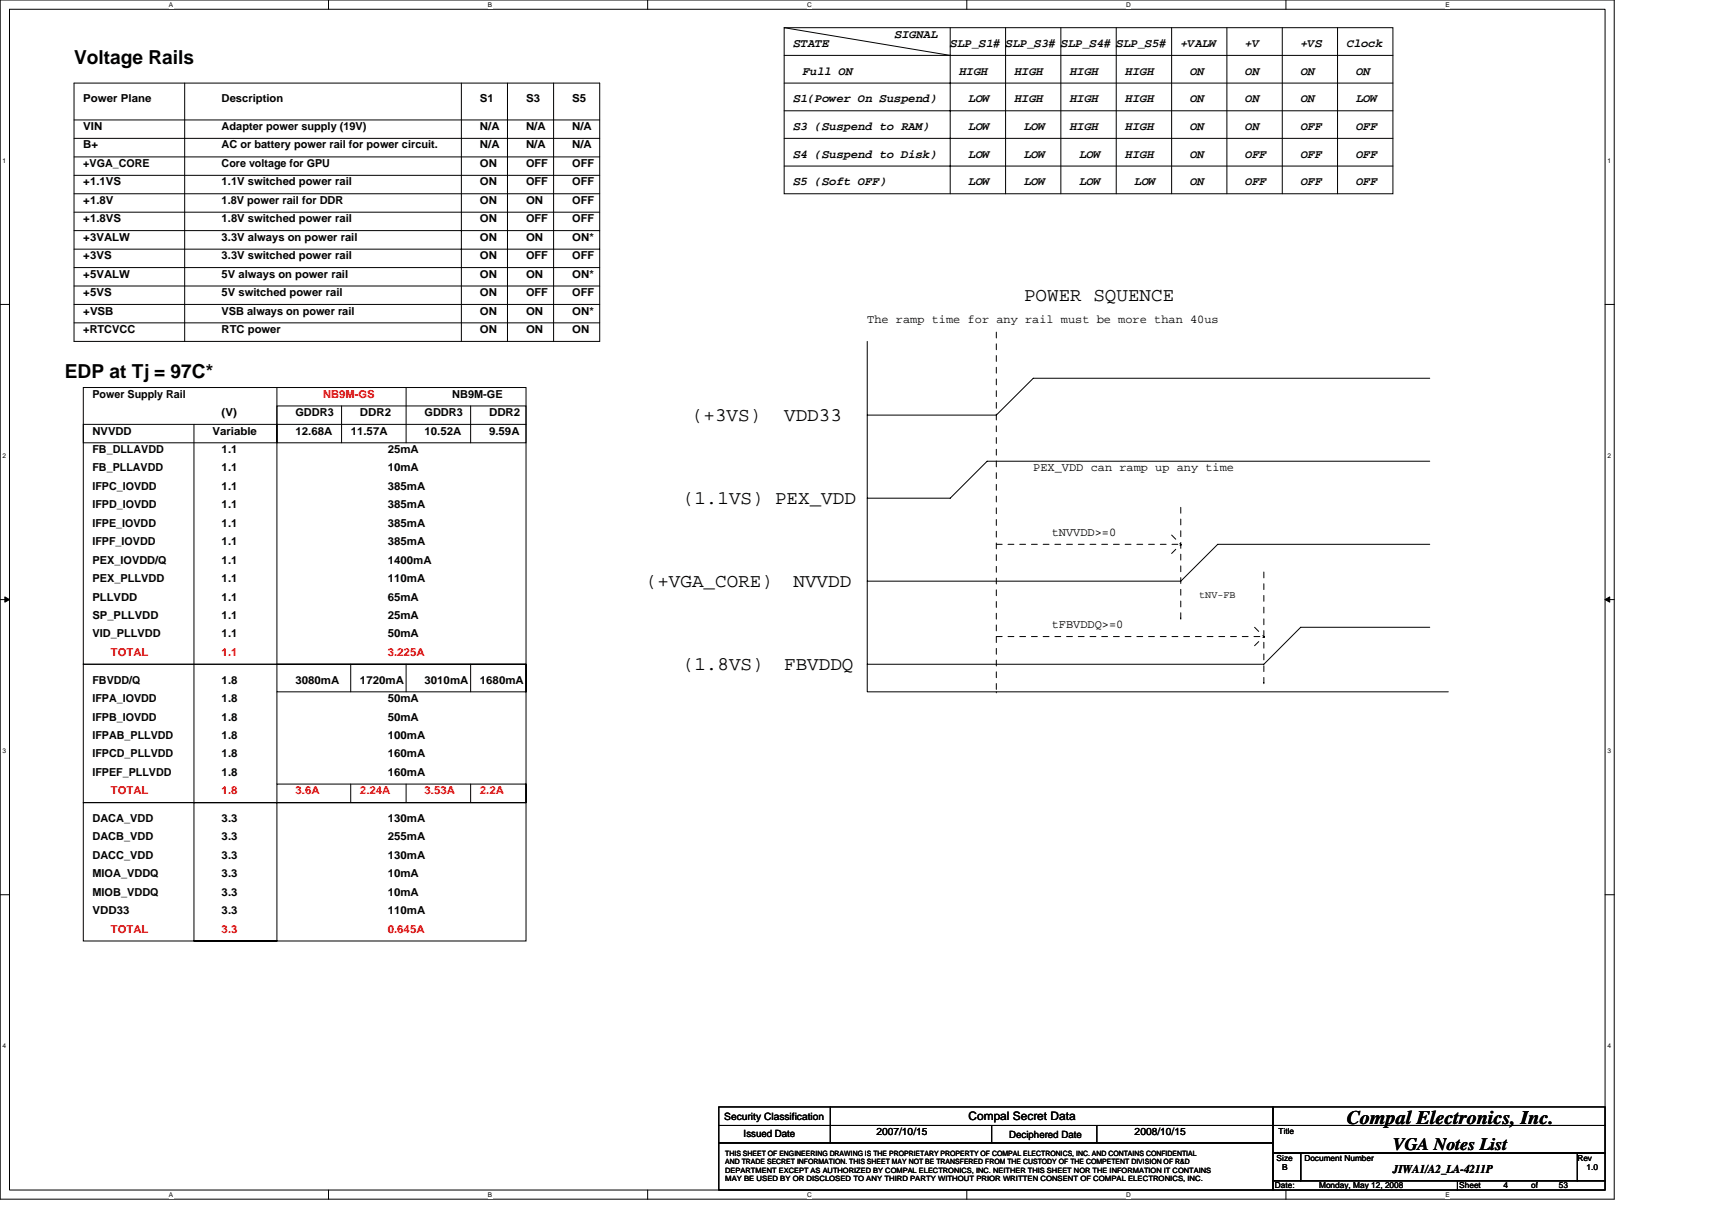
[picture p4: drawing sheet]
<svg xmlns="http://www.w3.org/2000/svg" width="297mm" height="210mm" viewBox="0 0 297 210" stroke-linecap="round" stroke-linejoin="round" font-family="sans-serif">
<defs><g id="words">
<g font-size="3.3">
<text x="12.8" y="11.1">Voltage Rails</text>
<text x="177.7" y="52.3">POWER SQUENCE</text>
<text x="11.3" y="65.5">EDP at Tj = 97C*</text>
<text x="120.1" y="73.1">(+3VS)</text>
<text x="136.1" y="73.1">VDD33</text>
<text x="118.5" y="87.5">(1.1VS) PEX_VDD</text>
<text x="112.1" y="101.9">(+VGA_CORE)</text>
<text x="137.7" y="101.9">NVVDD</text>
<text x="118.5" y="116.3">(1.8VS)</text>
<text x="136.1" y="116.3">FBVDDQ</text>
<text x="233.7" y="195.1">Compal Electronics, Inc.</text>
</g>
<text font-size="3" x="241.7" y="199.6">VGA Notes List</text>
<g font-size="2.1">
<text x="137.7" y="8.2">STATE</text>
<text x="155.3" y="6.6">SIGNAL</text>
<text x="164.9" y="8.2">SLP_S1# SLP_S3#</text>
<text x="184.1" y="8.2">SLP_S4#</text>
<text x="193.7" y="8.2">SLP_S5#</text>
<text x="204.9" y="8.2">+VALW</text>
<text x="216.1" y="8.2">+V</text>
<text x="225.7" y="8.2">+VS</text>
<text x="233.7" y="8.2">Clock</text>
<text x="137.7" y="17.8">S1(Power On Suspend)</text>
<text x="139.3" y="13">Full ON</text>
<text x="166.5" y="13">HIGH</text>
<text x="168.1" y="17.8">LOW</text>
<text x="176.1" y="13">HIGH</text>
<text x="176.1" y="17.8">HIGH</text>
<text x="185.7" y="13">HIGH</text>
<text x="185.7" y="17.8">HIGH</text>
<text x="195.3" y="13">HIGH</text>
<text x="195.3" y="17.8">HIGH</text>
<text x="206.5" y="13">ON</text>
<text x="206.5" y="17.8">ON</text>
<text x="216.1" y="13">ON</text>
<text x="216.1" y="17.8">ON</text>
<text x="225.7" y="13">ON</text>
<text x="225.7" y="17.8">ON</text>
<text x="235.3" y="13">ON</text>
<text x="235.3" y="17.8">LOW</text>
<text x="137.7" y="22.6">S3 (Suspend to RAM)</text>
<text x="168.1" y="22.6">LOW</text>
<text x="177.7" y="22.6">LOW</text>
<text x="185.7" y="22.6">HIGH</text>
<text x="195.3" y="22.6">HIGH</text>
<text x="206.5" y="22.6">ON</text>
<text x="216.1" y="22.6">ON</text>
<text x="225.7" y="22.6">OFF</text>
<text x="235.3" y="22.6">OFF</text>
<text x="137.7" y="27.4">S4 (Suspend to Disk)</text>
<text x="168.1" y="27.4">LOW</text>
<text x="177.7" y="27.4">LOW</text>
<text x="187.3" y="27.4">LOW</text>
<text x="195.3" y="27.4">HIGH</text>
<text x="206.5" y="27.4">ON</text>
<text x="216.1" y="27.4">OFF</text>
<text x="225.7" y="27.4">OFF</text>
<text x="235.3" y="27.4">OFF</text>
<text x="137.7" y="32.2">S5 (Soft OFF)</text>
<text x="168.1" y="32.2">LOW</text>
<text x="177.7" y="32.2">LOW</text>
<text x="187.3" y="32.2">LOW</text>
<text x="196.9" y="32.2">LOW</text>
<text x="206.5" y="32.2">ON</text>
<text x="216.1" y="32.2">OFF</text>
<text x="225.7" y="32.2">OFF</text>
<text x="235.3" y="32.2">OFF</text>
<text x="150.5" y="56.1">The ramp time for any rail must be more than 40us</text>
<text x="179.3" y="81.7">PEX_VDD can ramp up any time</text>
<text x="182.5" y="92.9">tNVVDD&gt;=0</text>
<text x="182.5" y="108.9">tFBVDDQ&gt;=0</text>
<text x="241.7" y="203.5">JIWA1/A2_LA-4211P</text>
</g>
<text font-size="2" x="168.1" y="194.3">Compal Secret Data</text>
<g font-size="1.9">
<text x="14.5" y="17.8">Power Plane</text>
<text x="38.5" y="17.8">Description</text>
<text x="83.3" y="17.8">S1</text>
<text x="91.3" y="17.8">S3</text>
<text x="99.3" y="17.8">S5</text>
<text x="14.5" y="22.6">VIN</text>
<text x="38.5" y="22.6">Adapter power supply (19V)</text>
<text x="83.3" y="22.6">N/A</text>
<text x="91.3" y="22.6">N/A</text>
<text x="99.3" y="22.6">N/A</text>
<text x="14.5" y="25.8">B+</text>
<text x="14.5" y="29">+VGA_CORE</text>
<text x="38.5" y="25.8">AC or battery power rail for power circuit.</text>
<text x="38.5" y="29">Core voltage for GPU</text>
<text x="83.3" y="29">ON</text>
<text x="83.3" y="25.8">N/A</text>
<text x="91.3" y="25.8">N/A</text>
<text x="91.3" y="29">OFF</text>
<text x="99.3" y="25.8">N/A</text>
<text x="99.3" y="29">OFF</text>
<text x="14.5" y="32.2">+1.1VS</text>
<text x="14.5" y="35.4">+1.8V</text>
<text x="38.5" y="32.2">1.1V switched power rail</text>
<text x="38.5" y="35.4">1.8V power rail for DDR</text>
<text x="83.3" y="35.4">ON</text>
<text x="83.3" y="32.2">ON</text>
<text x="91.3" y="35.4">ON</text>
<text x="91.3" y="32.2">OFF</text>
<text x="99.3" y="35.4">OFF</text>
<text x="99.3" y="32.2">OFF</text>
<text x="14.5" y="38.6">+1.8VS</text>
<text x="14.5" y="41.8">+3VALW</text>
<text x="38.5" y="38.6">1.8V switched power rail</text>
<text x="38.5" y="41.8">3.3V always on power rail</text>
<text x="83.3" y="41.8">ON</text>
<text x="83.3" y="38.6">ON</text>
<text x="91.3" y="41.8">ON</text>
<text x="91.3" y="38.6">OFF</text>
<text x="99.3" y="41.8">ON*</text>
<text x="99.3" y="38.6">OFF</text>
<text x="14.5" y="45">+3VS</text>
<text x="38.5" y="45">3.3V switched power rail</text>
<text x="83.3" y="45">ON</text>
<text x="91.3" y="45">OFF</text>
<text x="99.3" y="45">OFF</text>
<text x="14.5" y="51.4">+5VS</text>
<text x="14.5" y="48.2">+5VALW</text>
<text x="38.5" y="48.2">5V always on power rail</text>
<text x="38.5" y="51.4">5V switched power rail</text>
<text x="83.3" y="51.4">ON</text>
<text x="83.3" y="48.2">ON</text>
<text x="91.3" y="48.2">ON</text>
<text x="91.3" y="51.4">OFF</text>
<text x="99.3" y="51.4">OFF</text>
<text x="99.3" y="48.2">ON*</text>
<text x="14.5" y="54.6">+VSB</text>
<text x="14.5" y="57.8">+RTCVCC</text>
<text x="38.5" y="57.8">RTC power</text>
<text x="38.5" y="54.6">VSB always on power rail</text>
<text x="83.3" y="57.8">ON</text>
<text x="83.3" y="54.6">ON</text>
<text x="91.3" y="54.6">ON</text>
<text x="91.3" y="57.8">ON</text>
<text x="99.3" y="54.6">ON*</text>
<text x="99.3" y="57.8">ON</text>
<text x="16" y="69">Power Supply Rail</text>
<text x="78.5" y="69">NB9M-GE</text>
<text x="16" y="75.4">NVVDD</text>
<text x="36.8" y="75.4">Variable</text>
<text x="38.5" y="72.2">(V)</text>
<text x="51.3" y="72.2">GDDR3</text>
<text x="51.3" y="75.4">12.68A</text>
<text x="60.8" y="75.4">11.57A</text>
<text x="62.5" y="72.2">DDR2</text>
<text x="73.7" y="72.2">GDDR3</text>
<text x="73.7" y="75.4">10.52A</text>
<text x="84.9" y="75.4">9.59A</text>
<text x="84.9" y="72.2">DDR2</text>
<text x="16" y="78.6">FB_DLLAVDD</text>
<text x="16" y="81.8">FB_PLLAVDD</text>
<text x="38.5" y="78.6">1.1</text>
<text x="38.5" y="81.8">1.1</text>
<text x="67.3" y="78.6">25mA</text>
<text x="67.3" y="81.8">10mA</text>
<text x="16" y="85">IFPC_IOVDD</text>
<text x="16" y="88.2">IFPD_IOVDD</text>
<text x="38.5" y="85">1.1</text>
<text x="38.5" y="88.2">1.1</text>
<text x="67.3" y="85">385mA</text>
<text x="67.3" y="88.2">385mA</text>
<text x="16" y="91.4">IFPE_IOVDD</text>
<text x="16" y="94.6">IFPF_IOVDD</text>
<text x="38.5" y="91.4">1.1</text>
<text x="38.5" y="94.6">1.1</text>
<text x="67.3" y="91.4">385mA</text>
<text x="67.3" y="94.6">385mA</text>
<text x="16" y="97.8">PEX_IOVDD/Q</text>
<text x="16" y="101">PEX_PLLVDD</text>
<text x="38.5" y="97.8">1.1</text>
<text x="38.5" y="101">1.1</text>
<text x="67.3" y="97.8">1400mA</text>
<text x="67.3" y="101">110mA</text>
<text x="16" y="104.2">PLLVDD</text>
<text x="16" y="107.4">SP_PLLVDD</text>
<text x="38.5" y="104.2">1.1</text>
<text x="38.5" y="107.4">1.1</text>
<text x="67.3" y="104.2">65mA</text>
<text x="67.3" y="107.4">25mA</text>
<text x="16" y="110.6">VID_PLLVDD</text>
<text x="38.5" y="110.6">1.1</text>
<text x="67.3" y="110.6">50mA</text>
<text x="16" y="118.6">FBVDD/Q</text>
<text x="38.5" y="118.6">1.8</text>
<text x="51.3" y="118.6">3080mA</text>
<text x="62.5" y="118.6">1720mA</text>
<text x="73.7" y="118.6">3010mA</text>
<text x="83.3" y="118.6">1680mA</text>
<text x="16" y="121.8">IFPA_IOVDD</text>
<text x="16" y="125">IFPB_IOVDD</text>
<text x="38.5" y="121.8">1.8</text>
<text x="38.5" y="125">1.8</text>
<text x="67.3" y="121.8">50mA</text>
<text x="67.3" y="125">50mA</text>
<text x="16" y="128.2">IFPAB_PLLVDD</text>
<text x="16" y="131.4">IFPCD_PLLVDD</text>
<text x="38.5" y="128.2">1.8</text>
<text x="38.5" y="131.4">1.8</text>
<text x="67.3" y="128.2">100mA</text>
<text x="67.3" y="131.4">160mA</text>
<text x="16" y="134.6">IFPEF_PLLVDD</text>
<text x="38.5" y="134.6">1.8</text>
<text x="67.3" y="134.6">160mA</text>
<text x="16" y="142.6">DACA_VDD</text>
<text x="38.5" y="142.6">3.3</text>
<text x="67.3" y="142.6">130mA</text>
<text x="16" y="145.8">DACB_VDD</text>
<text x="16" y="149">DACC_VDD</text>
<text x="38.5" y="145.8">3.3</text>
<text x="38.5" y="149">3.3</text>
<text x="67.3" y="145.8">255mA</text>
<text x="67.3" y="149">130mA</text>
<text x="16" y="152.2">MIOA_VDDQ</text>
<text x="16" y="155.4">MIOB_VDDQ</text>
<text x="38.5" y="152.2">3.3</text>
<text x="38.5" y="155.4">3.3</text>
<text x="67.3" y="152.2">10mA</text>
<text x="67.3" y="155.4">10mA</text>
<text x="16" y="158.6">VDD33</text>
<text x="38.5" y="158.6">3.3</text>
<text x="67.3" y="158.6">110mA</text>
</g>
<g font-size="1.9" fill="#f00">
<text x="56" y="69">NB9M-GS</text>
<text x="19.3" y="113.8">TOTAL</text>
<text x="38.5" y="113.8">1.1</text>
<text x="67.3" y="113.8">3.225A</text>
<text x="19.3" y="137.8">TOTAL</text>
<text x="38.5" y="137.8">1.8</text>
<text x="51.3" y="137.8">3.6A</text>
<text x="62.5" y="137.8">2.24A</text>
<text x="73.7" y="137.8">3.53A</text>
<text x="83.3" y="137.8">2.2A</text>
<text x="19.3" y="161.8">TOTAL</text>
<text x="38.5" y="161.8">3.3</text>
<text x="67.3" y="161.8">0.645A</text>
</g>
<g font-size="1.8">
<text x="208.1" y="103.8">tNV-FB</text>
<text x="125.7" y="194.2">Security Classification</text>
<text x="152.1" y="196.8">2007/10/15</text>
<text x="196.9" y="196.8">2008/10/15</text>
</g>
<g font-size="1.7">
<text x="129" y="197.3">Issued Date</text>
<text x="175.1" y="197.4">Deciphered Date</text>
</g>
<g font-size="1.4">
<text x="221.8" y="196.7">Title</text>
<text x="221.5" y="201.3">Size</text>
<text x="222.5" y="202.9">B</text>
<text x="226.3" y="201.3">Document Number</text>
<text x="273.7" y="201.3">Rev</text>
<text x="275.3" y="202.9">1.0</text>
<text x="221.2" y="206.1">Date:</text>
<text x="228.9" y="206.1">Monday, May 12, 2008</text>
<text x="253.2" y="206.1">Sheet</text>
<text x="260.9" y="206.1">4</text>
<text x="265.7" y="206.1">of</text>
<text x="270.5" y="206.1">53</text>
</g>
<g font-size="1.3">
<text x="125.8" y="200.5">THIS SHEET OF ENGINEERING DRAWING IS THE PROPRIETARY PROPERTY OF COMPAL ELECTRONICS, INC. AND CONTAINS CONFIDENTIAL</text>
<text x="125.8" y="202">AND TRADE SECRET INFORMATION. THIS SHEET MAY NOT BE TRANSFERED FROM THE CUSTODY OF THE COMPETENT DIVISION OF R&amp;D</text>
<text x="125.8" y="203.5">DEPARTMENT EXCEPT AS AUTHORIZED BY COMPAL ELECTRONICS, INC. NEITHER THIS SHEET NOR THE INFORMATION IT CONTAINS</text>
<text x="125.8" y="204.9">MAY BE USED BY OR DISCLOSED TO ANY THIRD PARTY WITHOUT PRIOR WRITTEN CONSENT OF COMPAL ELECTRONICS, INC.</text>
</g>
<g font-size="1.1">
<text x="29.3" y="1.2">A</text>
<text x="84.7" y="1.2">B</text>
<text x="140" y="1.2">C</text>
<text x="195.4" y="1.2">D</text>
<text x="250.8" y="1.2">E</text>
<text x=".4" y="28.2">1</text>
<text x="278.9" y="28.2">1</text>
<text x=".4" y="79.4">2</text>
<text x="278.9" y="79.4">2</text>
<text x=".4" y="130.6">3</text>
<text x="278.9" y="130.6">3</text>
<text x=".4" y="181.8">4</text>
<text x="278.9" y="181.8">4</text>
<text x="29.3" y="207.6">A</text>
<text x="84.7" y="207.6">B</text>
<text x="140" y="207.6">C</text>
<text x="195.4" y="207.6">D</text>
<text x="250.8" y="207.6">E</text>
</g>
</g></defs>
<path d="M0 0h280.1v208h-280.1zM1.6 1.6h276.9v204.8h-276.9z" fill="none" stroke="#000" stroke-width=".17"/>
<g fill="#fff">
<path d="M29.3 .2h.8v1.2h-.8z"/>
<path d="M29.3 206.6h.8v1.3h-.8z"/>
</g>
<path d="M57 0v1.6M57 206.4v1.6" fill="none" stroke="#000" stroke-width=".17"/>
<g fill="#fff">
<path d="M84.7 .2h.7v1.2h-.7z"/>
<path d="M84.7 206.6h.7v1.3h-.7z"/>
</g>
<path d="M112.4 0v1.6M112.4 206.4v1.6" fill="none" stroke="#000" stroke-width=".17"/>
<g fill="#fff">
<path d="M140 .2h.8v1.2h-.8z"/>
<path d="M140 206.6h.8v1.3h-.8z"/>
</g>
<path d="M167.7 0v1.6M167.7 206.4v1.6" fill="none" stroke="#000" stroke-width=".17"/>
<g fill="#fff">
<path d="M195.4 .2h.8v1.2h-.8z"/>
<path d="M195.4 206.6h.8v1.3h-.8z"/>
</g>
<path d="M223.1 0v1.6M223.1 206.4v1.6" fill="none" stroke="#000" stroke-width=".17"/>
<g fill="#fff">
<path d="M250.8 .2h.7v1.2h-.7z"/>
<path d="M250.8 206.6h.7v1.3h-.7z"/>
<path d="M.4 27.2h.7v1.3h-.7z"/>
<path d="M278.9 27.2h.6v1.3h-.6z"/>
<path d="M.4 78.4h.7v1.3h-.7z"/>
<path d="M278.9 78.4h.6v1.3h-.6z"/>
</g>
<path d="M0 52.8h1.6M278.5 52.8h1.6" fill="none" stroke="#000" stroke-width=".17"/>
<g fill="#fff">
<path d="M.4 129.6h.7v1.3h-.7z"/>
<path d="M278.9 129.6h.6v1.3h-.6z"/>
</g>
<path d="M0 104h1.6M278.5 104h1.6" fill="none" stroke="#000" stroke-width=".17"/>
<path d="M.8 103.5l.8 .5-.8 .5zM278.5 104l.8-.5v1z" fill="#000" stroke="#000" stroke-width=".17"/>
<g fill="#fff">
<path d="M.4 180.8h.7v1.3h-.7z"/>
<path d="M278.9 180.8h.6v1.3h-.6z"/>
</g>
<g fill="none" stroke="#000" stroke-width=".17">
<path d="M12.8 14.4h91.3v44.8h-91.3zM32 14.4v44.8M80 14.4v44.8M88.1 14.4v44.8M96.1 14.4v44.8M136.1 4.8h105.6v28.8h-105.6zM136.1 14.4h105.6M136.1 9.6h105.6M136.1 19.2h105.6M136.1 4.8l28.8 4.8M164.9 4.8v28.8M174.5 4.8v28.8"/>
<path d="M184.1 4.8v28.8M193.7 4.8v28.8M203.3 4.8v28.8M212.9 4.8v28.8M222.5 4.8v28.8M232.1 4.8v28.8M12.8 20.8h91.3M12.8 24h91.3M12.8 27.2h91.3M12.8 30.4h91.3M12.8 33.6h91.3M12.8 36.8h91.3"/>
<path d="M136.1 24h105.6M136.1 28.8h105.6M12.8 52.8h91.3M12.8 43.2h91.3M12.8 40h91.3M12.8 49.6h91.3M12.8 56h91.3M12.8 46.4h91.3M150.5 59.2v60.8h100.8M14.5 67.2h76.8v48h-76.8zM14.5 73.6h33.5v3.2h-33.5zM33.7 73.6v65.6"/>
<path d="M48 67.2v48M48 73.6h43.3M48 70.4h43.3v6.4h-43.3zM59.3 70.4v6.4M70.5 67.2v9.6M81.7 70.4v6.4M248.1 65.6h-68.8l-6.4 6.4h-22.4M248.1 80h-76.8l-6.4 6.4h-14.4M248.1 94.4h-36.8l-6.4 6.4h-54.4M14.5 115.2h76.8v24h-76.8zM48 115.2h43.3v4.8h-43.3zM60.9 115.2v4.8"/>
<path d="M70.5 115.2v4.8M81.7 115.2v4.8M248.1 108.8h-22.4l-6.4 6.4h-68.8M14.5 139.2h76.8v24h-76.8zM33.7 139.2h14.3v24h-14.3zM48 120v16M48 136h43.3v3.2h-43.3zM60.9 136v3.2M70.5 136v3.2M81.7 136v3.2M0 155.2h1.6M278.5 155.2h1.6"/>
<path d="M124.7 192h96.2v3.2h-96.2zM124.7 195.2h96.2v3.1h-96.2zM124.7 198.3h96.2v8.1h-96.2zM144.1 192v6.3M172.1 195.2v3.1M190.3 195.2v3.1M220.9 192h57.6v3.2h-57.6zM220.9 195.2h57.6v4.8h-57.6zM220.9 204.8h32v1.6h-32zM220.9 200h4.8v4.8h-4.8zM225.7 200h48v4.8h-48zM252.9 204.8h25.6v1.6h-25.6z"/>
<path d="M273.7 200h4.8v4.8h-4.8z"/>
</g>
<g fill="none" stroke="#000" stroke-width=".17" stroke-dasharray="1 1 1 1 1 1 1 1">
<path d="M172.9 57.6v62.4M172.9 94.4h32M203.3 92.8l1.6 1.6M203.3 96l1.6-1.6M204.9 88v19.2M204.9 94.4h.1M219.3 99.2v19.2M172.9 110.4h46.4M204.9 107.2h.1M217.7 108.8l1.6 1.6M217.7 112l1.6-1.6M219.3 118.4h.1"/>
<path d="M219.3 110.4h.1M172.9 120h.1"/>
</g>
<use href="#words"/>
</svg>
